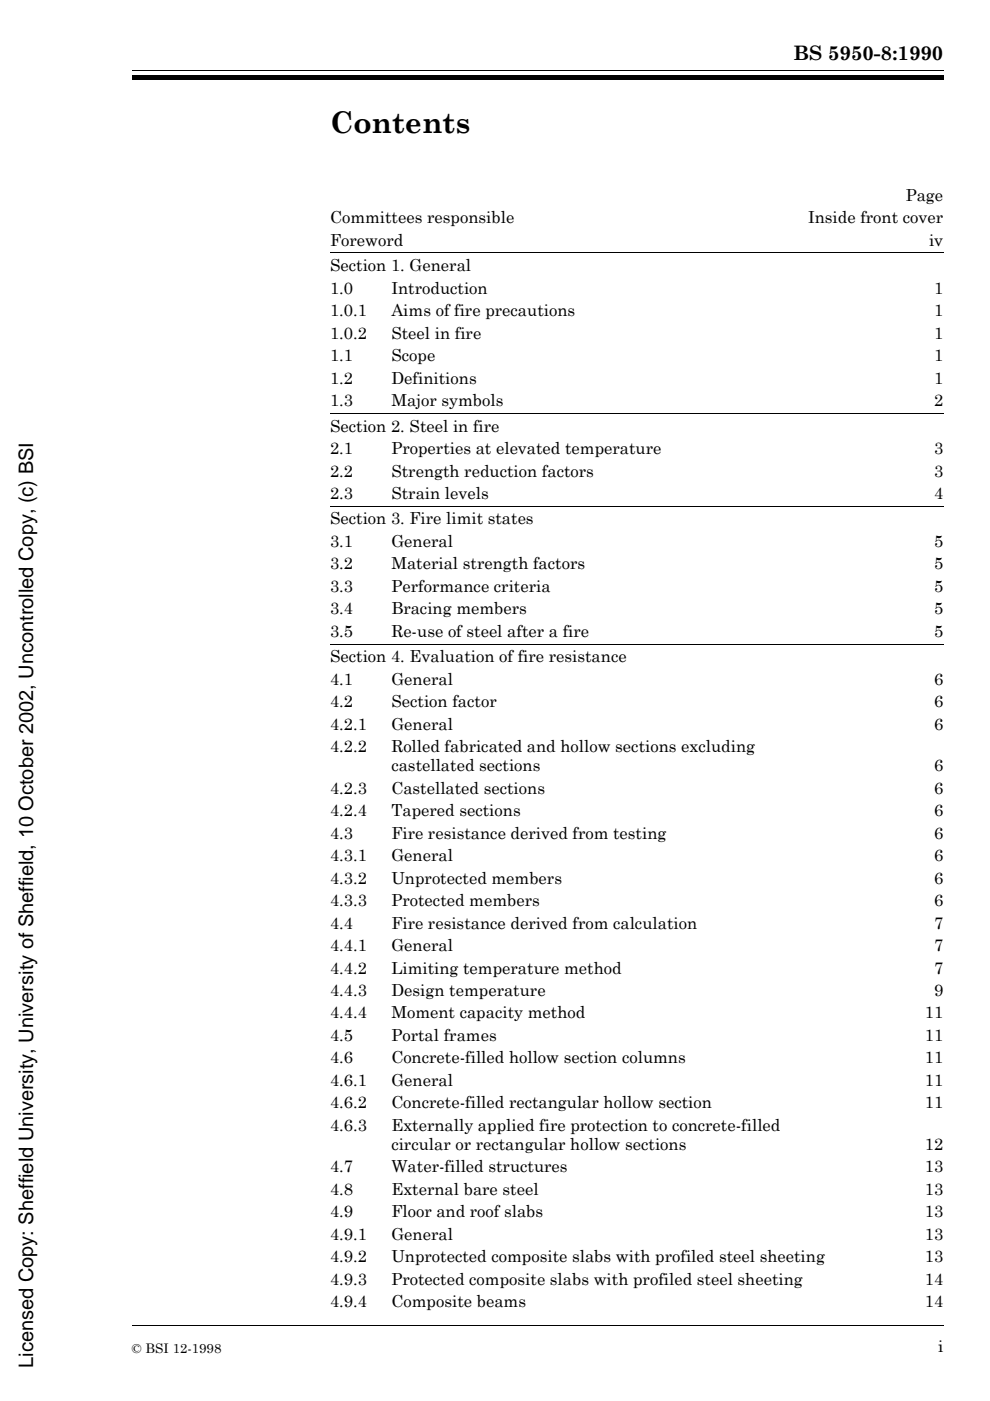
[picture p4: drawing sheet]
<svg xmlns="http://www.w3.org/2000/svg" width="210mm" height="297mm" viewBox="0 0 210 297" stroke-linecap="round" stroke-linejoin="round" font-family="sans-serif">
<defs><g id="words">
<text font-size="6.3" x="70" y="28.2">Contents</text>
<g font-size="4.2">
<text x="168.2" y="12.8">BS 5950-8:1990</text>
<text x="7.1" y="290" transform="rotate(-90 7.1 290)">Licensed Copy: Sheffield University, University of Sheffield, 10 October 2002, Uncontrolled Copy, (c) BSI</text>
</g>
<g font-size="3.5">
<text x="70" y="47.4">Committees responsible</text>
<text x="171.3" y="47.4">Inside front cover</text>
<text x="192" y="42.6">Page</text>
<text x="70" y="52.1">Foreword</text>
<text x="197" y="52.1">iv</text>
<text x="70" y="57.5">Section 1. General</text>
<text x="70" y="62.3">1.0</text>
<text x="83" y="62.3">Introduction</text>
<text x="198" y="62.3">1</text>
<text x="70" y="67">1.0.1</text>
<text x="70" y="71.8">1.0.2</text>
<text x="83" y="67">Aims of fire precautions</text>
<text x="83" y="71.8">Steel in fire</text>
<text x="198" y="67">1</text>
<text x="198" y="71.8">1</text>
<text x="70" y="76.6">1.1</text>
<text x="83" y="76.6">Scope</text>
<text x="198" y="76.6">1</text>
<text x="70" y="81.4">1.2</text>
<text x="83" y="81.4">Definitions</text>
<text x="198" y="81.4">1</text>
<text x="70" y="86.1">1.3</text>
<text x="83" y="86.1">Major symbols</text>
<text x="198" y="86.1">2</text>
<text x="70" y="91.5">Section 2. Steel in fire</text>
<text x="70" y="96.3">2.1</text>
<text x="70" y="101">2.2</text>
<text x="83" y="96.3">Properties at elevated temperature</text>
<text x="83" y="101">Strength reduction factors</text>
<text x="198" y="96.3">3</text>
<text x="198" y="101">3</text>
<text x="70" y="105.8">2.3</text>
<text x="83" y="105.8">Strain levels</text>
<text x="198" y="105.8">4</text>
<text x="70" y="111.2">Section 3. Fire limit states</text>
<text x="70" y="116">3.1</text>
<text x="83" y="116">General</text>
<text x="198" y="116">5</text>
<text x="70" y="120.7">3.2</text>
<text x="70" y="125.5">3.3</text>
<text x="83" y="120.7">Material strength factors</text>
<text x="83" y="125.5">Performance criteria</text>
<text x="198" y="120.7">5</text>
<text x="198" y="125.5">5</text>
<text x="70" y="130.2">3.4</text>
<text x="83" y="130.2">Bracing members</text>
<text x="198" y="130.2">5</text>
<text x="70" y="135">3.5</text>
<text x="83" y="135">Re-use of steel after a fire</text>
<text x="198" y="135">5</text>
<text x="70" y="140.4">Section 4. Evaluation of fire resistance</text>
<text x="70" y="145.2">4.1</text>
<text x="70" y="150">4.2</text>
<text x="83" y="145.2">General</text>
<text x="83" y="150">Section factor</text>
<text x="198" y="145.2">6</text>
<text x="198" y="150">6</text>
<text x="70" y="154.7">4.2.1</text>
<text x="83" y="154.7">General</text>
<text x="198" y="154.7">6</text>
<text x="70" y="159.5">4.2.2</text>
<text x="83" y="159.5">Rolled fabricated and hollow sections excluding</text>
<text x="83" y="163.5">castellated sections</text>
<text x="198" y="163.5">6</text>
<text x="70" y="168.3">4.2.3</text>
<text x="70" y="173">4.2.4</text>
<text x="83" y="168.3">Castellated sections</text>
<text x="83" y="173">Tapered sections</text>
<text x="198" y="168.3">6</text>
<text x="198" y="173">6</text>
<text x="70" y="177.8">4.3</text>
<text x="83" y="177.8">Fire resistance derived from testing</text>
<text x="198" y="177.8">6</text>
<text x="70" y="182.6">4.3.1</text>
<text x="83" y="182.6">General</text>
<text x="198" y="182.6">6</text>
<text x="70" y="187.4">4.3.2</text>
<text x="83" y="187.4">Unprotected members</text>
<text x="198" y="187.4">6</text>
<text x="70" y="192.1">4.3.3</text>
<text x="70" y="196.9">4.4</text>
<text x="83" y="192.1">Protected members</text>
<text x="83" y="196.9">Fire resistance derived from calculation</text>
<text x="198" y="192.1">6</text>
<text x="198" y="196.9">7</text>
<text x="70" y="201.6">4.4.1</text>
<text x="83" y="201.6">General</text>
<text x="198" y="201.6">7</text>
<text x="70" y="206.4">4.4.2</text>
<text x="83" y="206.4">Limiting temperature method</text>
<text x="198" y="206.4">7</text>
<text x="70" y="211.1">4.4.3</text>
<text x="70" y="215.9">4.4.4</text>
<text x="83" y="211.1">Design temperature</text>
<text x="83" y="215.9">Moment capacity method</text>
<text x="196.1" y="215.9">11</text>
<text x="198" y="211.1">9</text>
<text x="70" y="220.7">4.5</text>
<text x="83" y="220.7">Portal frames</text>
<text x="196.1" y="220.7">11</text>
<text x="70" y="225.5">4.6</text>
<text x="83" y="225.5">Concrete-filled hollow section columns</text>
<text x="196.1" y="225.5">11</text>
<text x="70" y="230.2">4.6.1</text>
<text x="83" y="230.2">General</text>
<text x="196.1" y="230.2">11</text>
<text x="70" y="235">4.6.2</text>
<text x="70" y="239.8">4.6.3</text>
<text x="83" y="235">Concrete-filled rectangular hollow section</text>
<text x="83" y="239.8">Externally applied fire protection to concrete-filled</text>
<text x="196.1" y="235">11</text>
<text x="83" y="243.8">circular or rectangular hollow sections</text>
<text x="196.1" y="243.8">12</text>
<text x="70" y="248.6">4.7</text>
<text x="83" y="248.6">Water-filled structures</text>
<text x="196.1" y="248.6">13</text>
<text x="70" y="253.3">4.8</text>
<text x="83" y="253.3">External bare steel</text>
<text x="196.1" y="253.3">13</text>
<text x="70" y="258.1">4.9</text>
<text x="70" y="262.8">4.9.1</text>
<text x="83" y="258.1">Floor and roof slabs</text>
<text x="83" y="262.8">General</text>
<text x="196.1" y="258.1">13</text>
<text x="196.1" y="262.8">13</text>
<text x="70" y="267.6">4.9.2</text>
<text x="83" y="267.6">Unprotected composite slabs with profiled steel sheeting</text>
<text x="196.1" y="267.6">13</text>
<text x="70" y="272.4">4.9.3</text>
<text x="83" y="272.4">Protected composite slabs with profiled steel sheeting</text>
<text x="196.1" y="272.4">14</text>
<text x="70" y="277.1">4.9.4</text>
<text x="83" y="277.1">Composite beams</text>
<text x="196.1" y="277.1">14</text>
<text x="198.9" y="286.7">i</text>
</g>
<text font-size="2.8" x="28" y="286.9">© BSI 12-1998</text>
</g></defs>
<g fill="#fff" stroke="#fff" stroke-width=".21">
<path d="M75.9 242.5h11.4a2.89 2.89 0 0 1 2.9 2.6h-6.2a1.17 1.17 0 0 0-1-1.5h-1.3v1.5h-5.8z"/>
<path d="M75.9 245.9h5.8v1.6a2.01 2.01 0 0 0 2.1-.5l.2-1.1 3.6 2.7h-11.7z"/>
<path d="M75.8 249.4h11.7a2.9 2.9 0 0 1 3 2.8h-6a1.22 1.22 0 0 0-1.4-1.4h-1.4v1.4h-5.8z"/>
<path d="M75.9 253h5.8v1.4h1.5a1.19 1.19 0 0 0 1.2-1.4h6.1a4 4 0 0 1-4.3 2.7h-10.3z"/>
<path d="M83.9 245.9h6.3a3 3 0 0 1-2.8 2.7z"/>
</g>
<path d="M28 15h172M70 53.6h130M70 87.6h130M70 107.3h130M70 136.6h130M28 281h172" fill="none" stroke="#000" stroke-width=".21"/>
<path d="M28 16h172v1h-172z" fill="#000"/>
<use href="#words"/>
</svg>
